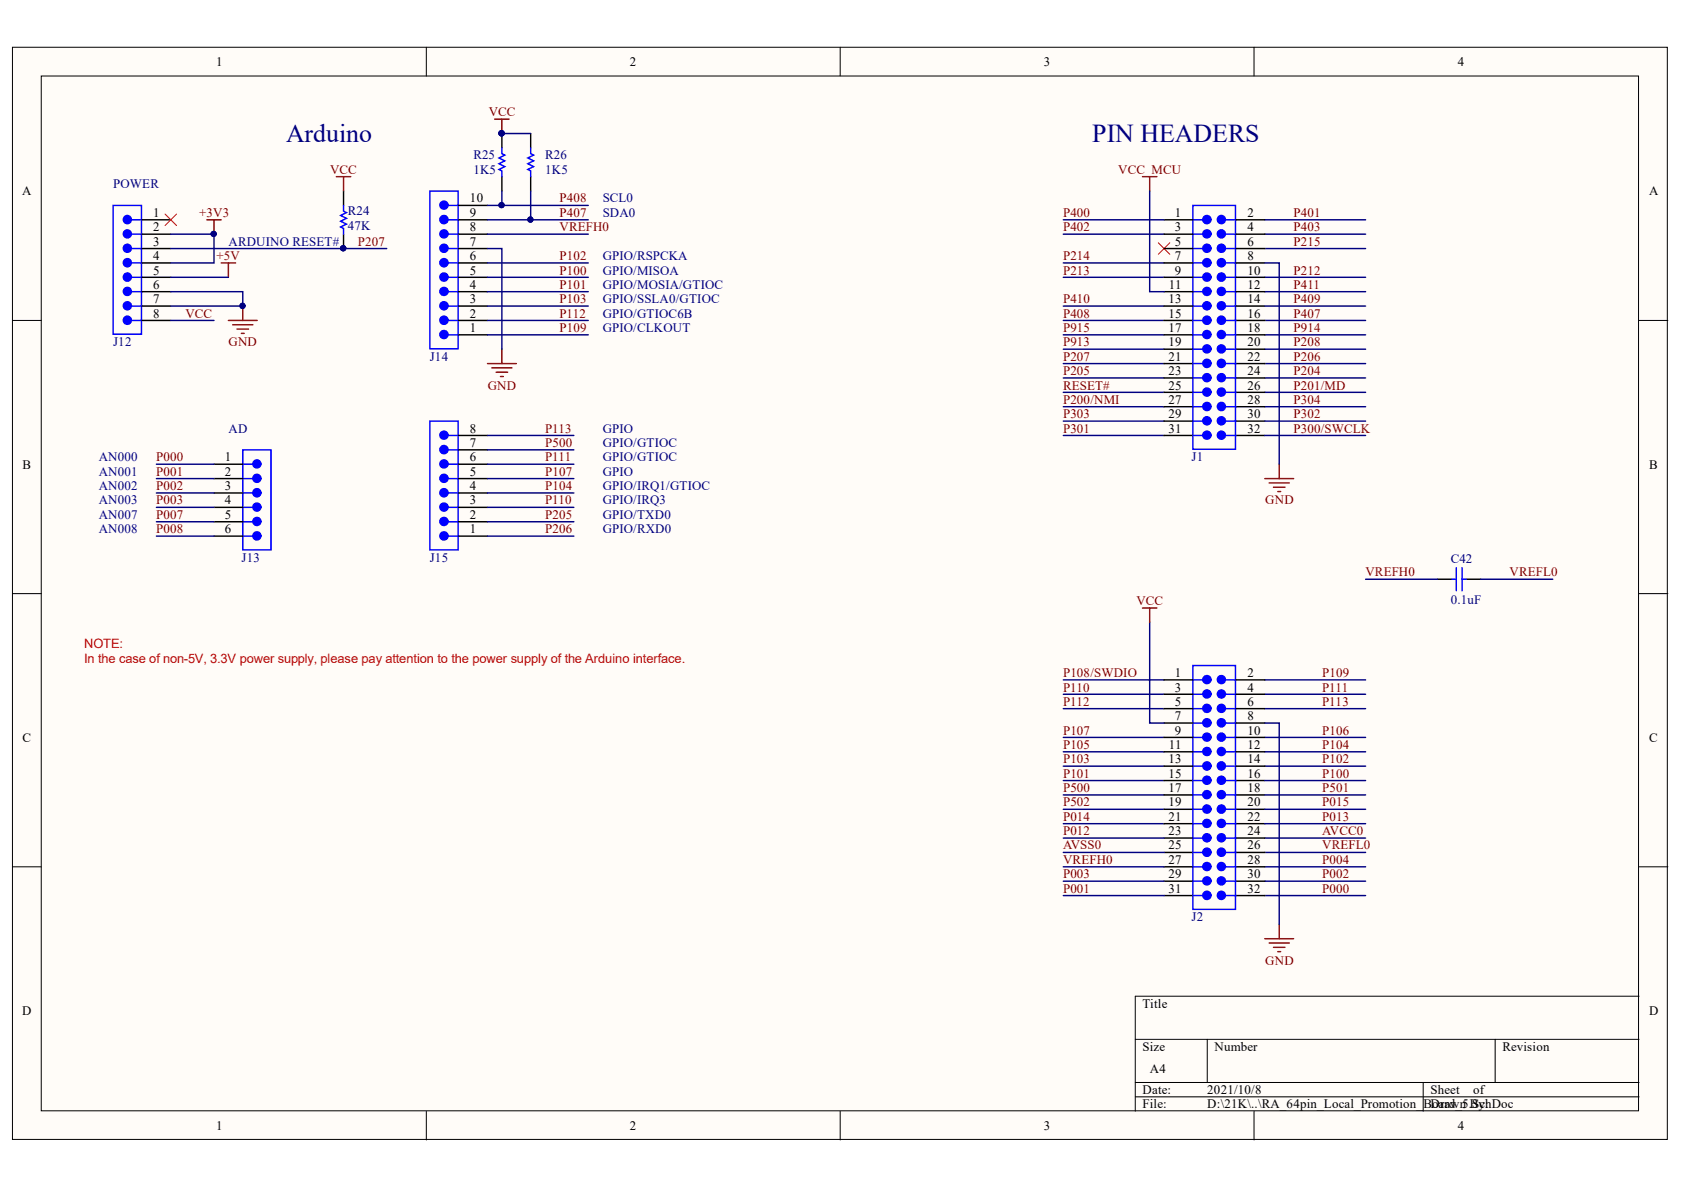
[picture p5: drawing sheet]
<svg xmlns="http://www.w3.org/2000/svg" width="297mm" height="210mm" viewBox="0 0 297 210" stroke-linecap="round" stroke-linejoin="round" font-family="sans-serif">
<defs><g id="words">
<g font-size="4.6" fill="#000080">
<text x="50.4" y="25.1">Arduino</text>
<text x="192.7" y="25.1">PIN HEADERS</text>
</g>
<g font-size="2.3">
<text x="38.1" y="11.6">1</text>
<text x="111.1" y="11.6">2</text>
<text x="184.1" y="11.6">3</text>
<text x="257.2" y="11.6">4</text>
<text x="3.9" y="34.4">A</text>
<text x="82.9" y="35.7">10</text>
<text x="290.9" y="34.4">A</text>
<text x="27" y="38.2">1</text>
<text x="27" y="40.8">2</text>
<text x="82.9" y="40.8">8</text>
<text x="82.9" y="38.2">9</text>
<text x="207.2" y="38.2">1</text>
<text x="207.2" y="40.8">3</text>
<text x="220.1" y="38.2">2</text>
<text x="220.1" y="40.8">4</text>
<text x="27" y="43.4">3</text>
<text x="27" y="45.9">4</text>
<text x="82.9" y="45.9">6</text>
<text x="82.9" y="43.4">7</text>
<text x="207.2" y="43.4">5</text>
<text x="207.2" y="45.9">7</text>
<text x="220.1" y="43.4">6</text>
<text x="220.1" y="45.9">8</text>
<text x="27" y="48.5">5</text>
<text x="27" y="51">6</text>
<text x="27" y="53.5">7</text>
<text x="82.9" y="53.5">3</text>
<text x="82.9" y="51">4</text>
<text x="82.9" y="48.5">5</text>
<text x="206.1" y="53.5">13</text>
<text x="206.2" y="51">11</text>
<text x="207.2" y="48.5">9</text>
<text x="220.1" y="48.5">10</text>
<text x="220.1" y="51">12</text>
<text x="220.1" y="53.5">14</text>
<text x="27" y="56.1">8</text>
<text x="82.9" y="58.6">1</text>
<text x="82.9" y="56.1">2</text>
<text x="206.1" y="56.1">15</text>
<text x="206.1" y="58.6">17</text>
<text x="220.1" y="56.1">16</text>
<text x="220.1" y="58.6">18</text>
<text x="206.1" y="61.1">19</text>
<text x="206.1" y="63.6">21</text>
<text x="220.1" y="61.1">20</text>
<text x="220.1" y="63.6">22</text>
<text x="206.1" y="66.2">23</text>
<text x="206.1" y="68.7">25</text>
<text x="206.1" y="71.2">27</text>
<text x="220.1" y="66.2">24</text>
<text x="220.1" y="68.7">26</text>
<text x="220.1" y="71.2">28</text>
<text x="82.9" y="76.3">8</text>
<text x="206.1" y="73.8">29</text>
<text x="206.1" y="76.3">31</text>
<text x="220.1" y="73.8">30</text>
<text x="220.1" y="76.3">32</text>
<text x="4" y="82.6">B</text>
<text x="39.6" y="81.4">1</text>
<text x="39.6" y="83.9">2</text>
<text x="82.9" y="83.9">5</text>
<text x="82.9" y="81.4">6</text>
<text x="82.9" y="78.8">7</text>
<text x="290.9" y="82.6">B</text>
<text x="39.6" y="86.4">3</text>
<text x="39.6" y="89">4</text>
<text x="82.9" y="89">3</text>
<text x="82.9" y="86.4">4</text>
<text x="39.6" y="91.5">5</text>
<text x="39.6" y="94">6</text>
<text x="82.9" y="94">1</text>
<text x="82.9" y="91.5">2</text>
<text x="207.2" y="119.5">1</text>
<text x="220.1" y="119.5">2</text>
<text x="207.2" y="122">3</text>
<text x="207.2" y="124.5">5</text>
<text x="220.1" y="122">4</text>
<text x="220.1" y="124.5">6</text>
<text x="4" y="130.8">C</text>
<text x="207.2" y="127">7</text>
<text x="207.2" y="129.6">9</text>
<text x="220.1" y="127">8</text>
<text x="220.1" y="129.6">10</text>
<text x="290.9" y="130.8">C</text>
<text x="206.1" y="134.6">13</text>
<text x="206.1" y="137.2">15</text>
<text x="206.2" y="132.1">11</text>
<text x="220.1" y="132.1">12</text>
<text x="220.1" y="134.6">14</text>
<text x="220.1" y="137.2">16</text>
<text x="206.1" y="139.7">17</text>
<text x="206.1" y="142.2">19</text>
<text x="220.1" y="139.7">18</text>
<text x="220.1" y="142.2">20</text>
<text x="206.1" y="144.8">21</text>
<text x="206.1" y="147.3">23</text>
<text x="206.1" y="149.8">25</text>
<text x="220.1" y="144.8">22</text>
<text x="220.1" y="147.3">24</text>
<text x="220.1" y="149.8">26</text>
<text x="206.1" y="152.4">27</text>
<text x="206.1" y="154.9">29</text>
<text x="220.1" y="152.4">28</text>
<text x="220.1" y="154.9">30</text>
<text x="206.1" y="157.4">31</text>
<text x="220.1" y="157.4">32</text>
<text x="3.9" y="179">D</text>
<text x="201.5" y="177.8">Title</text>
<text x="290.9" y="179">D</text>
<text x="201.5" y="185.4">Size</text>
<text x="214.2" y="185.4">Number</text>
<text x="265" y="185.4">Revision</text>
<text x="202.8" y="189.2">A4</text>
<text x="201.5" y="193">Date:</text>
<text x="201.5" y="195.5">File:</text>
<text x="213" y="193">2021/10/8</text>
<text x="213" y="195.5">D:\21K\..\RA_64pin_Local_Promotion_</text>
<text x="251.1" y="195.5">Board_5.SchDoc</text>
<text x="252.3" y="193">Sheet</text>
<text x="252.3" y="195.5">Drawn By:</text>
<text x="259.9" y="193">of</text>
<text x="38.1" y="199.3">1</text>
<text x="111.1" y="199.3">2</text>
<text x="184.1" y="199.3">3</text>
<text x="257.2" y="199.3">4</text>
</g>
<g font-size="2.3" fill="#800000">
<text x="86.2" y="20.5">VCC</text>
<text x="58.2" y="30.6">VCC</text>
<text x="98.7" y="35.7">P408</text>
<text x="197.2" y="30.6">VCC_MCU</text>
<text x="35.2" y="38.2">+3V3</text>
<text x="98.7" y="38.2">P407</text>
<text x="98.7" y="40.8">VREFH0</text>
<text x="187.5" y="38.2">P400</text>
<text x="187.5" y="40.8">P402</text>
<text x="228.2" y="40.8">P403</text>
<text x="228.2" y="38.2">P401</text>
<text x="38.2" y="45.9">+5V</text>
<text x="63.1" y="43.4">P207</text>
<text x="98.7" y="45.9">P102</text>
<text x="187.5" y="45.9">P214</text>
<text x="228.2" y="43.4">P215</text>
<text x="98.7" y="48.5">P100</text>
<text x="98.7" y="51">P101</text>
<text x="98.7" y="53.5">P103</text>
<text x="187.5" y="48.5">P213</text>
<text x="187.5" y="53.5">P410</text>
<text x="228.2" y="53.5">P409</text>
<text x="228.2" y="51">P411</text>
<text x="228.2" y="48.5">P212</text>
<text x="32.7" y="56.1">VCC</text>
<text x="98.7" y="56.1">P112</text>
<text x="98.7" y="58.6">P109</text>
<text x="187.5" y="56.1">P408</text>
<text x="187.5" y="58.6">P915</text>
<text x="228.2" y="58.6">P914</text>
<text x="228.2" y="56.1">P407</text>
<text x="40.3" y="61.1">GND</text>
<text x="187.5" y="63.6">P207</text>
<text x="187.5" y="61.1">P913</text>
<text x="228.2" y="63.6">P206</text>
<text x="228.2" y="61.1">P208</text>
<text x="86" y="68.7">GND</text>
<text x="187.5" y="68.7">RESET#</text>
<text x="187.5" y="71.2">P200/NMI</text>
<text x="187.5" y="66.2">P205</text>
<text x="228.2" y="71.2">P304</text>
<text x="228.2" y="68.7">P201/MD</text>
<text x="228.2" y="66.2">P204</text>
<text x="96.2" y="76.3">P113</text>
<text x="187.5" y="73.8">P303</text>
<text x="187.5" y="76.3">P301</text>
<text x="228.2" y="76.3">P300/SWCLK</text>
<text x="228.2" y="73.8">P302</text>
<text x="27.5" y="81.4">P000</text>
<text x="27.5" y="83.9">P001</text>
<text x="96.2" y="78.8">P500</text>
<text x="96.2" y="81.4">P111</text>
<text x="96.2" y="83.9">P107</text>
<text x="27.5" y="86.4">P002</text>
<text x="27.5" y="89">P003</text>
<text x="96.2" y="86.4">P104</text>
<text x="96.2" y="89">P110</text>
<text x="223.2" y="89">GND</text>
<text x="27.5" y="91.5">P007</text>
<text x="27.5" y="94">P008</text>
<text x="96.2" y="91.5">P205</text>
<text x="96.2" y="94">P206</text>
<text x="240.8" y="101.6">VREFH0</text>
<text x="266.3" y="101.6">VREFL0</text>
<text x="200.4" y="106.8">VCC</text>
<text x="187.5" y="119.5">P108/SWDIO</text>
<text x="233.2" y="119.5">P109</text>
<text x="187.5" y="122">P110</text>
<text x="187.5" y="124.5">P112</text>
<text x="233.2" y="124.5">P113</text>
<text x="233.2" y="122">P111</text>
<text x="187.5" y="129.6">P107</text>
<text x="233.2" y="129.6">P106</text>
<text x="187.5" y="134.6">P103</text>
<text x="187.5" y="132.1">P105</text>
<text x="187.5" y="137.2">P101</text>
<text x="233.2" y="137.2">P100</text>
<text x="233.2" y="134.6">P102</text>
<text x="233.2" y="132.1">P104</text>
<text x="187.5" y="139.7">P500</text>
<text x="187.5" y="142.2">P502</text>
<text x="233.2" y="142.2">P015</text>
<text x="233.2" y="139.7">P501</text>
<text x="187.5" y="149.8">AVSS0</text>
<text x="187.5" y="147.3">P012</text>
<text x="187.5" y="144.8">P014</text>
<text x="233.2" y="144.8">P013</text>
<text x="233.2" y="149.8">VREFL0</text>
<text x="233.2" y="147.3">AVCC0</text>
<text x="187.5" y="152.4">VREFH0</text>
<text x="187.5" y="154.9">P003</text>
<text x="233.2" y="154.9">P002</text>
<text x="233.2" y="152.4">P004</text>
<text x="187.5" y="157.4">P001</text>
<text x="233.2" y="157.4">P000</text>
<text x="223.2" y="170.2">GND</text>
</g>
<g font-size="2.3" fill="#000080">
<text x="83.5" y="28.1">R25</text>
<text x="96.2" y="28.1">R26</text>
<text x="19.9" y="33.2">POWER</text>
<text x="83.5" y="30.6">1K5</text>
<text x="96.2" y="30.6">1K5</text>
<text x="106.3" y="35.7">SCL0</text>
<text x="61.4" y="40.5">47K</text>
<text x="61.4" y="38">R24</text>
<text x="106.3" y="38.2">SDA0</text>
<text x="40.3" y="43.4">ARDUINO RESET#</text>
<text x="106.3" y="45.9">GPIO/RSPCKA</text>
<text x="106.3" y="48.5">GPIO/MISOA</text>
<text x="106.3" y="51">GPIO/MOSIA/GTIOC</text>
<text x="106.3" y="53.5">GPIO/SSLA0/GTIOC</text>
<text x="106.3" y="56.1">GPIO/GTIOC6B</text>
<text x="106.3" y="58.6">GPIO/CLKOUT</text>
<text x="19.9" y="61.1">J12</text>
<text x="75.8" y="63.6">J14</text>
<text x="40.3" y="76.3">AD</text>
<text x="106.3" y="76.3">GPIO</text>
<text x="17.4" y="81.4">AN000</text>
<text x="17.4" y="83.9">AN001</text>
<text x="106.3" y="78.8">GPIO/GTIOC</text>
<text x="106.3" y="81.4">GPIO/GTIOC</text>
<text x="106.3" y="83.9">GPIO</text>
<text x="210.2" y="81.4">J1</text>
<text x="17.4" y="86.4">AN002</text>
<text x="17.4" y="89">AN003</text>
<text x="106.3" y="86.4">GPIO/IRQ1/GTIOC</text>
<text x="106.3" y="89">GPIO/IRQ3</text>
<text x="17.4" y="91.5">AN007</text>
<text x="17.4" y="94">AN008</text>
<text x="106.3" y="91.5">GPIO/TXD0</text>
<text x="106.3" y="94">GPIO/RXD0</text>
<text x="42.6" y="99.1">J13</text>
<text x="75.8" y="99.1">J15</text>
<text x="255.9" y="99.4">C42</text>
<text x="255.9" y="106.5">0.1uF</text>
<text x="210.2" y="162.5">J2</text>
</g>
<g font-size="2.3" fill="#f00">
<text x="14.9" y="114.4">NOTE:</text>
<text x="14.9" y="116.9">In the case of non-5V, 3.3V power supply, please pay attention to the power supply of the Arduino interface.</text>
</g>
</g></defs>
<g fill="#fffcf8" stroke="#000" stroke-width=".18">
<path d="M2.2 8.3h291.9v192.7h-291.9z"/>
<path d="M7.3 13.4h281.7v182.5h-281.7z"/>
</g>
<g fill="none" stroke="#000" stroke-width=".18">
<path d="M75.2 8.3v5.1M148.2 8.3v5.1M221.2 8.3v5.1M2.2 56.5h5.1M289.1 56.5h5.1M2.2 104.7h5.1M289.1 104.7h5.1M2.2 152.9h5.1M289.1 152.9h5.1M289.1 175.7h-88.8v20.3M75.2 196v5.1M148.2 196v5.1"/>
<path d="M200.3 183.3h88.8M200.3 190.9h88.8M200.3 193.5h88.8M212.9 183.3v7.6M221.2 196v5.1M251 190.9v5.1M263.7 183.3v7.6"/>
</g>
<g fill="none" stroke="#00f" stroke-width=".25">
<path d="M19.9 36.2h5v22.8h-5zM23.3 38.8h1.7M60.6 36.2v1l.5 .3-1 .5 1 .5-1 .5 1 .5-1 .5 .5 .3v1M75.8 33.7h5v27.8h-5zM79.1 38.8h1.8M79.1 36.2h1.8M88.5 26.1v1l.5 .3-1 .5 1 .5-1 .5 1 .5-1 .5 .5 .2v1.1M93.6 26.1v1l.5 .3-1 .5 1 .5-1 .5 1 .5-1 .5 .5 .2v1.1M210.4 36.2h7.5v43h-7.5zM210.4 38.8h1.8M216.2 38.8h1.8M23.3 41.3h1.7"/>
<path d="M23.3 43.8h1.7M23.3 46.4h1.7M23.3 48.9h1.7M23.3 51.5h1.7M23.3 54h1.7M23.3 56.5h1.7M79.1 41.3h1.8M79.1 43.8h1.8M79.1 46.4h1.8M79.1 48.9h1.8M79.1 51.5h1.8M79.1 54h1.8"/>
<path d="M79.1 56.5h1.8M79.1 59.1h1.8M210.4 41.3h1.8M210.4 43.8h1.8M210.4 46.4h1.8M210.4 48.9h1.8M210.4 51.5h1.8M210.4 54h1.8M210.4 56.5h1.8M210.4 59.1h1.8M216.2 41.3h1.8M216.2 43.8h1.8"/>
<path d="M216.2 46.4h1.8M216.2 48.9h1.8M216.2 51.5h1.8M216.2 54h1.8M216.2 56.5h1.8M216.2 59.1h1.8M42.8 79.3h5v17.7h-5zM75.8 74.3h5v22.7h-5zM79.1 79.3h1.8M79.1 76.8h1.8M210.4 76.8h1.8M210.4 61.6h1.8"/>
<path d="M210.4 64.1h1.8M210.4 66.7h1.8M210.4 69.2h1.8M210.4 71.7h1.8M210.4 74.3h1.8M216.2 76.8h1.8M216.2 61.6h1.8M216.2 64.1h1.8M216.2 66.7h1.8M216.2 69.2h1.8M216.2 71.7h1.8M216.2 74.3h1.8"/>
<path d="M42.8 84.4h1.8M42.8 87h1.8M42.8 81.9h1.8M42.8 89.5h1.8M42.8 92h1.8M42.8 94.6h1.8M79.1 84.4h1.8M79.1 87h1.8M79.1 81.9h1.8M79.1 89.5h1.8M79.1 92h1.8M79.1 94.6h1.8"/>
<path d="M210.4 117.4h7.5v43h-7.5zM210.4 119.9h1.8M216.2 119.9h1.8M256.1 102.2h.8M256.9 100.1v4.1M257.9 100.1v4.1M257.9 102.2h.8M210.4 122.5h1.8M210.4 125h1.8M210.4 127.5h1.8M210.4 130.1h1.8M210.4 132.6h1.8"/>
<path d="M210.4 135.1h1.8M210.4 137.7h1.8M216.2 122.5h1.8M216.2 125h1.8M216.2 127.5h1.8M216.2 130.1h1.8M216.2 132.6h1.8M216.2 135.1h1.8M216.2 137.7h1.8M210.4 140.2h1.8M210.4 142.8h1.8M210.4 145.3h1.8"/>
<path d="M210.4 147.8h1.8M210.4 150.4h1.8M210.4 152.9h1.8M210.4 155.4h1.8M210.4 158h1.8M216.2 140.2h1.8M216.2 142.8h1.8M216.2 145.3h1.8M216.2 147.8h1.8M216.2 150.4h1.8M216.2 152.9h1.8M216.2 155.4h1.8"/>
<path d="M216.2 158h1.8"/>
</g>
<g fill="#00f" stroke="#00f" stroke-width=".25">
<circle cx="22.5" cy="41.3" r=".71"/>
<circle cx="22.5" cy="43.8" r=".71"/>
<circle cx="22.5" cy="38.7" r=".72"/>
<circle cx="22.5" cy="46.3" r=".72"/>
<circle cx="22.5" cy="48.9" r=".72"/>
<circle cx="22.5" cy="51.4" r=".71"/>
<circle cx="22.5" cy="53.9" r=".71"/>
<circle cx="22.5" cy="56.5" r=".72"/>
<circle cx="45.3" cy="84.4" r=".71"/>
<circle cx="45.3" cy="86.9" r=".72"/>
<circle cx="45.3" cy="81.8" r=".71"/>
<circle cx="45.3" cy="89.4" r=".71"/>
<circle cx="45.3" cy="92" r=".71"/>
<circle cx="45.3" cy="94.5" r=".72"/>
<circle cx="78.3" cy="56.5" r=".72"/>
<circle cx="78.3" cy="53.9" r=".72"/>
<circle cx="78.3" cy="59" r=".72"/>
<circle cx="78.3" cy="51.4" r=".72"/>
<circle cx="78.3" cy="48.9" r=".72"/>
<circle cx="78.3" cy="46.3" r=".72"/>
<circle cx="78.3" cy="43.8" r=".72"/>
<circle cx="78.3" cy="41.3" r=".72"/>
<circle cx="78.3" cy="38.7" r=".72"/>
<circle cx="78.3" cy="36.2" r=".72"/>
<circle cx="78.3" cy="92" r=".72"/>
<circle cx="78.3" cy="89.4" r=".72"/>
<circle cx="78.3" cy="94.5" r=".72"/>
<circle cx="78.3" cy="86.9" r=".72"/>
<circle cx="78.3" cy="84.4" r=".72"/>
<circle cx="78.3" cy="81.8" r=".72"/>
<circle cx="78.3" cy="79.3" r=".72"/>
<circle cx="78.3" cy="76.8" r=".72"/>
<circle cx="212.9" cy="41.3" r=".72"/>
<circle cx="215.4" cy="43.8" r=".71"/>
<circle cx="212.9" cy="43.8" r=".72"/>
<circle cx="215.4" cy="41.3" r=".71"/>
<circle cx="212.9" cy="38.7" r=".72"/>
<circle cx="215.4" cy="38.7" r=".72"/>
<circle cx="212.9" cy="46.3" r=".72"/>
<circle cx="215.4" cy="48.9" r=".72"/>
<circle cx="212.9" cy="48.9" r=".72"/>
<circle cx="215.4" cy="46.3" r=".72"/>
<circle cx="212.9" cy="51.4" r=".72"/>
<circle cx="215.4" cy="53.9" r=".71"/>
<circle cx="212.9" cy="53.9" r=".72"/>
<circle cx="215.4" cy="51.4" r=".71"/>
<circle cx="215.4" cy="56.5" r=".72"/>
<circle cx="212.9" cy="56.5" r=".72"/>
<circle cx="215.4" cy="59" r=".71"/>
<circle cx="212.9" cy="59" r=".72"/>
<circle cx="215.4" cy="61.5" r=".71"/>
<circle cx="212.9" cy="61.5" r=".72"/>
<circle cx="215.4" cy="64.1" r=".72"/>
<circle cx="212.9" cy="64.1" r=".72"/>
<circle cx="215.4" cy="66.6" r=".71"/>
<circle cx="212.9" cy="66.6" r=".72"/>
<circle cx="215.4" cy="69.2" r=".71"/>
<circle cx="212.9" cy="69.1" r=".72"/>
<circle cx="215.4" cy="71.7" r=".72"/>
<circle cx="212.9" cy="71.7" r=".72"/>
<circle cx="215.4" cy="74.2" r=".71"/>
<circle cx="212.9" cy="74.2" r=".72"/>
<circle cx="215.4" cy="76.8" r=".71"/>
<circle cx="212.9" cy="76.8" r=".72"/>
<circle cx="212.9" cy="122.4" r=".72"/>
<circle cx="215.4" cy="124.9" r=".71"/>
<circle cx="212.9" cy="124.9" r=".72"/>
<circle cx="215.4" cy="122.4" r=".71"/>
<circle cx="212.9" cy="119.9" r=".72"/>
<circle cx="215.4" cy="119.9" r=".71"/>
<circle cx="212.9" cy="127.5" r=".72"/>
<circle cx="215.4" cy="130" r=".71"/>
<circle cx="212.9" cy="130" r=".72"/>
<circle cx="215.4" cy="127.5" r=".72"/>
<circle cx="212.9" cy="132.6" r=".72"/>
<circle cx="215.4" cy="135.1" r=".72"/>
<circle cx="212.9" cy="135.1" r=".72"/>
<circle cx="215.4" cy="132.6" r=".71"/>
<circle cx="215.4" cy="137.6" r=".71"/>
<circle cx="212.9" cy="137.6" r=".72"/>
<circle cx="215.4" cy="140.2" r=".71"/>
<circle cx="212.9" cy="140.2" r=".72"/>
<circle cx="215.4" cy="142.7" r=".72"/>
<circle cx="212.9" cy="142.7" r=".72"/>
<circle cx="215.4" cy="145.2" r=".71"/>
<circle cx="212.9" cy="145.2" r=".72"/>
<circle cx="215.4" cy="147.8" r=".71"/>
<circle cx="212.9" cy="147.8" r=".72"/>
<circle cx="215.4" cy="150.3" r=".72"/>
<circle cx="212.9" cy="150.3" r=".72"/>
<circle cx="215.4" cy="152.8" r=".71"/>
<circle cx="212.9" cy="152.8" r=".72"/>
<circle cx="215.4" cy="155.4" r=".71"/>
<circle cx="212.9" cy="155.4" r=".72"/>
<circle cx="215.4" cy="157.9" r=".72"/>
<circle cx="212.9" cy="157.9" r=".72"/>
</g>
<g fill="none" stroke="#000" stroke-width=".25">
<path d="M25 38.8h5.1M60.6 33.7v2.5M80.9 38.8h5.1M80.9 36.2h5.1M88.5 23.6v2.5M88.5 31.2v2.5M93.6 23.6v2.5M93.6 31.2v2.5M205.3 38.8h5.1M218 38.8h5.1M25 41.3h5.1M25 43.8h5.1"/>
<path d="M25 46.4h5.1M25 48.9h5.1M25 51.5h5.1M25 54h5.1M25 56.5h5.1M60.6 41.3v2.5M80.9 41.3h5.1M80.9 43.8h5.1M80.9 46.4h5.1M80.9 48.9h5.1M80.9 51.5h5.1M80.9 54h5.1"/>
<path d="M80.9 56.5h5.1M80.9 59.1h5.1M205.3 41.3h5.1M205.3 43.8h5.1M205.3 46.4h5.1M205.3 48.9h5.1M205.3 51.5h5.1M205.3 54h5.1M205.3 56.5h5.1M205.3 59.1h5.1M218 41.3h5.1M218 43.8h5.1"/>
<path d="M218 46.4h5.1M218 48.9h5.1M218 51.5h5.1M218 54h5.1M218 56.5h5.1M218 59.1h5.1M80.9 79.3h5.1M80.9 76.8h5.1M205.3 76.8h5.1M205.3 61.6h5.1M205.3 64.1h5.1M205.3 66.7h5.1"/>
<path d="M205.3 69.2h5.1M205.3 71.7h5.1M205.3 74.3h5.1M218 76.8h5.1M218 61.6h5.1M218 64.1h5.1M218 66.7h5.1M218 69.2h5.1M218 71.7h5.1M218 74.3h5.1M37.7 81.9h5.1M37.7 84.4h5.1"/>
<path d="M37.7 87h5.1M37.7 89.5h5.1M37.7 92h5.1M37.7 94.6h5.1M80.9 81.9h5.1M80.9 84.4h5.1M80.9 87h5.1M80.9 89.5h5.1M80.9 92h5.1M80.9 94.6h5.1M205.3 119.9h5.1M218 119.9h5.1"/>
<path d="M253.6 102.2h2.5M258.7 102.2h2.5M205.3 122.5h5.1M205.3 125h5.1M205.3 127.5h5.1M205.3 130.1h5.1M205.3 132.6h5.1M205.3 135.1h5.1M205.3 137.7h5.1M218 122.5h5.1M218 125h5.1M218 127.5h5.1"/>
<path d="M218 130.1h5.1M218 132.6h5.1M218 135.1h5.1M218 137.7h5.1M205.3 140.2h5.1M205.3 142.8h5.1M205.3 145.3h5.1M205.3 147.8h5.1M205.3 150.4h5.1M205.3 152.9h5.1M205.3 155.4h5.1M205.3 158h5.1"/>
<path d="M218 140.2h5.1M218 142.8h5.1M218 145.3h5.1M218 147.8h5.1M218 150.4h5.1M218 152.9h5.1M218 155.4h5.1M218 158h5.1"/>
</g>
<g fill="none" stroke="#800000" stroke-width=".25">
<path d="M36.5 38.8h2.5M37.7 38.8v2.5M59.3 31.2h2.6M60.6 31.2v2.5M87.3 21h2.5M88.5 21v2.6M201.5 31.2h2.6M202.8 31.2v2.5M39 46.4h2.6M40.3 56.5h5.1M40.3 46.4v2.5M41 57.3h3.6"/>
<path d="M41.8 58h2M42.6 58.8h.5M42.8 54v2.5M86 64.1h5.1M86.8 64.9h3.5M87.5 65.7h2M88.3 66.4h.5M88.5 61.6v2.5M223.1 84.4h5.1M223.9 85.2h3.5M224.6 85.9h2.1M225.4 86.7h.5"/>
<path d="M225.6 81.9v2.5M201.5 107.2h2.6M202.8 107.2v2.6M223.1 165.6h5.1M223.9 166.3h3.5M224.6 167.1h2.1M225.4 167.9h.5M225.6 163v2.6"/>
</g>
<g fill="#000080" stroke="#000080" stroke-width=".18">
<circle cx="37.7" cy="41.3" r=".46"/>
<circle cx="42.8" cy="53.9" r=".46"/>
<circle cx="60.5" cy="43.8" r=".46"/>
<circle cx="88.5" cy="23.5" r=".47"/>
<circle cx="93.5" cy="38.7" r=".46"/>
<circle cx="88.5" cy="36.2" r=".46"/>
</g>
<path d="M29.1 37.8l2 2M31.1 37.8l-2 2M204.3 42.8l2 2.1M206.3 42.8l-2 2.1" fill="none" stroke="#f00" stroke-width=".18"/>
<g fill="none" stroke="#000080" stroke-width=".25">
<path d="M86 36.2h17.8M86 38.8h17.8M88.5 23.6h5.1M88.5 33.7v2.5M93.6 33.7v5.1M187.6 38.8h17.7M202.8 33.7v17.8h2.5M223.1 38.8h17.8M30.1 51.5h12.7v2.5h-12.7M30.1 41.3h7.6v5.1h-7.6M30.1 43.8h38.1M30.1 56.5h7.6"/>
<path d="M30.1 48.9h10.2M86 43.8h2.5v17.8M86 59.1h17.8M86 56.5h17.8M86 54h17.8M86 51.5h17.8M86 48.9h17.8M86 46.4h17.8M86 41.3h17.8M187.6 59.1h17.7M187.6 56.5h17.7M187.6 54h17.7"/>
<path d="M187.6 48.9h17.7M187.6 46.4h17.7M187.6 41.3h17.7M223.1 46.4h2.5v35.5M223.1 59.1h17.8M223.1 56.5h17.8M223.1 54h17.8M223.1 51.5h17.8M223.1 48.9h17.8M223.1 41.3h17.8M223.1 43.8h17.8M86 76.8h15.2"/>
<path d="M86 79.3h15.2M187.6 76.8h17.7M187.6 64.1h17.7M187.6 61.6h17.7M187.6 74.3h17.7M187.6 71.7h17.7M187.6 69.2h17.7M187.6 66.7h17.7M223.1 76.8h17.8M223.1 64.1h17.8M223.1 61.6h17.8M223.1 74.3h17.8"/>
<path d="M223.1 71.7h17.8M223.1 69.2h17.8M223.1 66.7h17.8M27.6 81.9h10.1M27.6 84.4h10.1M27.6 87h10.1M27.6 89.5h10.1M27.6 92h10.1M27.6 94.6h10.1M86 81.9h15.2M86 84.4h15.2M86 87h15.2"/>
<path d="M86 89.5h15.2M86 92h15.2M86 94.6h15.2M187.6 119.9h17.7M202.8 109.8v17.7h2.5M223.1 119.9h17.8M240.9 102.2h12.7M261.2 102.2h12.7M187.6 137.7h17.7M187.6 122.5h17.7M187.6 125h17.7M187.6 130.1h17.7"/>
<path d="M187.6 132.6h17.7M187.6 135.1h17.7M223.1 127.5h2.5v35.5M223.1 137.7h17.8M223.1 122.5h17.8M223.1 125h17.8M223.1 130.1h17.8M223.1 132.6h17.8M223.1 135.1h17.8M187.6 142.8h17.7M187.6 140.2h17.7M187.6 158h17.7"/>
<path d="M187.6 155.4h17.7M187.6 152.9h17.7M187.6 150.4h17.7M187.6 147.8h17.7M187.6 145.3h17.7M223.1 142.8h17.8M223.1 140.2h17.8M223.1 158h17.8M223.1 155.4h17.8M223.1 152.9h17.8M223.1 150.4h17.8M223.1 147.8h17.8"/>
<path d="M223.1 145.3h17.8"/>
</g>
<use href="#words"/>
</svg>
